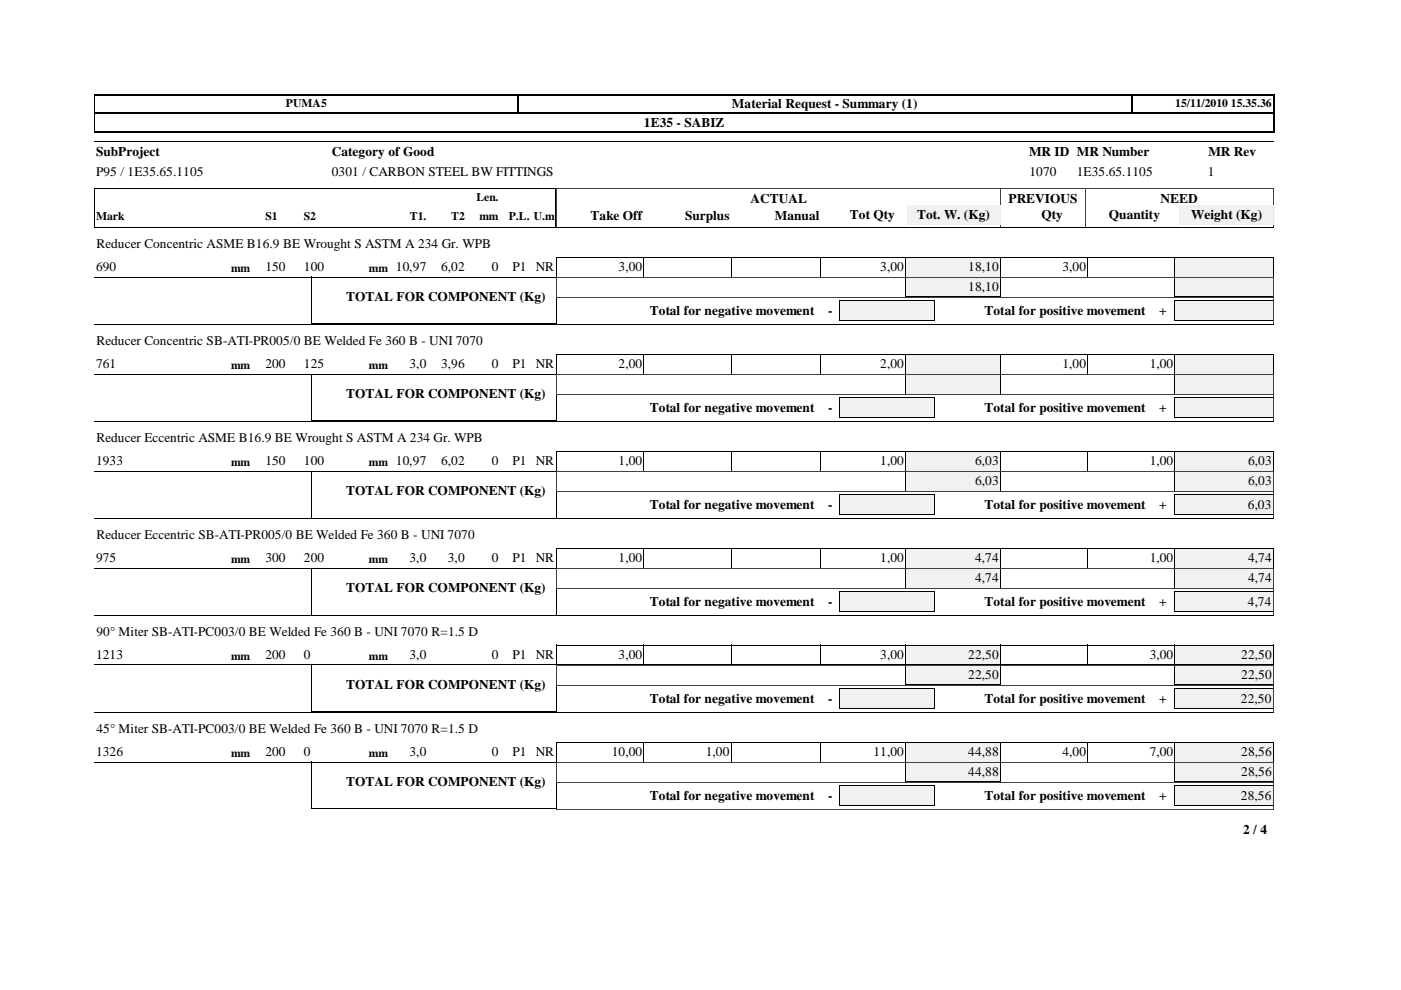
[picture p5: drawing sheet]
<svg xmlns="http://www.w3.org/2000/svg" width="297mm" height="210mm" viewBox="0 0 297 210" stroke-linecap="round" stroke-linejoin="round" font-family="sans-serif">
<defs><g id="words">
<g font-size="2.8">
<text x="155.2" y="22.9">Material Request - Summary (1)</text>
<text x="136.5" y="26.8">1E35 - SABIZ</text>
<text x="20.4" y="33.1">SubProject</text>
<text x="70.4" y="33">Category of Good</text>
<text x="218.2" y="33">MR ID MR Number</text>
<text x="256.2" y="33">MR Rev</text>
<text x="20.4" y="37.3">P95 / 1E35.65.1105</text>
<text x="70.4" y="37.2">0301 / CARBON STEEL BW FITTINGS</text>
<text x="218.3" y="37.2">1070</text>
<text x="228.3" y="37.2">1E35.65.1105</text>
<text x="256.1" y="37.2">1</text>
<text x="125.2" y="46.7">Take Off</text>
<text x="145.2" y="46.7">Surplus</text>
<text x="159.1" y="43">ACTUAL</text>
<text x="164.3" y="46.7">Manual</text>
<text x="180.2" y="46.4">Tot Qty</text>
<text x="194.4" y="46.4">Tot. W. (Kg)</text>
<text x="213.8" y="43">PREVIOUS</text>
<text x="220.8" y="46.4">Qty</text>
<text x="235.1" y="46.4">Quantity</text>
<text x="246.1" y="43">NEED</text>
<text x="252.6" y="46.4">Weight (Kg)</text>
<text x="20.4" y="52.6">Reducer Concentric ASME B16.9 BE Wrought S ASTM A 234 Gr. WPB</text>
<text x="20.4" y="57.5">690</text>
<text x="56.3" y="57.5">150</text>
<text x="64.4" y="57.5">100</text>
<text x="83.9" y="57.5">10,97</text>
<text x="93.5" y="57.5">6,02</text>
<text x="104.3" y="57.5">0</text>
<text x="108.7" y="57.5">P1 NR</text>
<text x="131.1" y="57.5">3,00</text>
<text x="186.6" y="57.5">3,00</text>
<text x="205.3" y="57.5">18,10</text>
<text x="225.3" y="57.5">3,00</text>
<text x="73.4" y="63.8">TOTAL FOR COMPONENT (Kg)</text>
<text x="205.3" y="61.7">18,10</text>
<text x="137.7" y="66.8">Total for negative movement</text>
<text x="175.6" y="66.8">-</text>
<text x="208.7" y="66.8">Total for positive movement</text>
<text x="245.7" y="66.8">+</text>
<text x="20.4" y="73.1">Reducer Concentric SB-ATI-PR005/0 BE Welded Fe 360 B - UNI 7070</text>
<text x="20.4" y="78.1">761</text>
<text x="56.3" y="78.1">200</text>
<text x="64.4" y="78.1">125</text>
<text x="86.8" y="78.1">3,0</text>
<text x="93.5" y="78.1">3,96</text>
<text x="104.3" y="78.1">0</text>
<text x="108.7" y="78.1">P1 NR</text>
<text x="131.1" y="78.1">2,00</text>
<text x="186.6" y="78.1">2,00</text>
<text x="225.3" y="78.1">1,00</text>
<text x="243.8" y="78.1">1,00</text>
<text x="73.4" y="84.3">TOTAL FOR COMPONENT (Kg)</text>
<text x="137.7" y="87.4">Total for negative movement</text>
<text x="175.6" y="87.4">-</text>
<text x="208.7" y="87.4">Total for positive movement</text>
<text x="245.7" y="87.4">+</text>
<text x="20.4" y="93.7">Reducer Eccentric ASME B16.9 BE Wrought S ASTM A 234 Gr. WPB</text>
<text x="20.4" y="98.6">1933</text>
<text x="56.3" y="98.6">150</text>
<text x="64.4" y="98.6">100</text>
<text x="83.9" y="98.6">10,97</text>
<text x="93.5" y="98.6">6,02</text>
<text x="104.3" y="98.6">0</text>
<text x="108.7" y="98.6">P1 NR</text>
<text x="131.1" y="98.6">1,00</text>
<text x="186.6" y="98.6">1,00</text>
<text x="206.8" y="98.6">6,03</text>
<text x="243.8" y="98.6">1,00</text>
<text x="264.6" y="98.6">6,03</text>
<text x="73.4" y="104.9">TOTAL FOR COMPONENT (Kg)</text>
<text x="137.7" y="107.9">Total for negative movement</text>
<text x="175.6" y="107.9">-</text>
<text x="206.8" y="102.9">6,03</text>
<text x="208.7" y="107.9">Total for positive movement</text>
<text x="245.7" y="107.9">+</text>
<text x="264.5" y="107.9">6,03</text>
<text x="264.6" y="102.9">6,03</text>
<text x="20.4" y="119.2">975</text>
<text x="20.4" y="114.3">Reducer Eccentric SB-ATI-PR005/0 BE Welded Fe 360 B - UNI 7070</text>
<text x="56.3" y="119.2">300</text>
<text x="64.4" y="119.2">200</text>
<text x="86.8" y="119.2">3,0</text>
<text x="95" y="119.2">3,0</text>
<text x="104.3" y="119.2">0</text>
<text x="108.7" y="119.2">P1 NR</text>
<text x="131.1" y="119.2">1,00</text>
<text x="186.6" y="119.2">1,00</text>
<text x="206.8" y="119.2">4,74</text>
<text x="243.8" y="119.2">1,00</text>
<text x="264.6" y="119.2">4,74</text>
<text x="73.4" y="125.5">TOTAL FOR COMPONENT (Kg)</text>
<text x="206.8" y="123.4">4,74</text>
<text x="264.6" y="123.4">4,74</text>
<text x="137.7" y="128.5">Total for negative movement</text>
<text x="175.6" y="128.5">-</text>
<text x="208.7" y="128.5">Total for positive movement</text>
<text x="245.7" y="128.5">+</text>
<text x="264.5" y="128.5">4,74</text>
<text x="20.4" y="134.8">90° Miter SB-ATI-PC003/0 BE Welded Fe 360 B - UNI 7070 R=1.5 D</text>
<text x="20.4" y="139.7">1213</text>
<text x="56.3" y="139.7">200</text>
<text x="64.4" y="139.7">0</text>
<text x="86.8" y="139.7">3,0</text>
<text x="104.3" y="139.7">0</text>
<text x="108.7" y="139.7">P1 NR</text>
<text x="131.1" y="139.7">3,00</text>
<text x="186.6" y="139.7">3,00</text>
<text x="205.3" y="139.7">22,50</text>
<text x="205.3" y="144">22,50</text>
<text x="243.8" y="139.7">3,00</text>
<text x="263.2" y="139.7">22,50</text>
<text x="263.2" y="144">22,50</text>
<text x="73.4" y="146">TOTAL FOR COMPONENT (Kg)</text>
<text x="137.7" y="149.1">Total for negative movement</text>
<text x="175.6" y="149.1">-</text>
<text x="208.7" y="149.1">Total for positive movement</text>
<text x="245.7" y="149.1">+</text>
<text x="263.1" y="149">22,50</text>
<text x="20.4" y="155.4">45° Miter SB-ATI-PC003/0 BE Welded Fe 360 B - UNI 7070 R=1.5 D</text>
<text x="20.4" y="160.3">1326</text>
<text x="56.3" y="160.3">200</text>
<text x="64.4" y="160.3">0</text>
<text x="86.8" y="160.3">3,0</text>
<text x="104.3" y="160.3">0</text>
<text x="108.7" y="160.3">P1 NR</text>
<text x="129.7" y="160.3">10,00</text>
<text x="149.6" y="160.3">1,00</text>
<text x="185.2" y="160.3">11,00</text>
<text x="205.3" y="160.3">44,88</text>
<text x="225.3" y="160.3">4,00</text>
<text x="243.8" y="160.3">7,00</text>
<text x="263.2" y="160.3">28,56</text>
<text x="73.4" y="166.6">TOTAL FOR COMPONENT (Kg)</text>
<text x="205.3" y="164.5">44,88</text>
<text x="263.2" y="164.5">28,56</text>
<text x="137.7" y="169.6">Total for negative movement</text>
<text x="175.6" y="169.6">-</text>
<text x="208.7" y="169.6">Total for positive movement</text>
<text x="245.7" y="169.6">+</text>
<text x="263.1" y="169.6">28,56</text>
<text x="263.6" y="176.9">2 / 4</text>
</g>
<g font-size="2.5">
<text x="60.6" y="22.6">PUMA5</text>
<text x="249.2" y="22.6">15/11/2010 15.35.36</text>
<text x="20.4" y="46.7">Mark</text>
<text x="56.3" y="46.7">S1</text>
<text x="64.4" y="46.7">S2</text>
<text x="86.9" y="46.7">T1.</text>
<text x="95.7" y="46.7">T2</text>
<text x="101" y="42.7">Len.</text>
<text x="101.6" y="46.7">mm</text>
<text x="107.9" y="46.7">P.L. U.m</text>
<text x="49" y="57.7">mm</text>
<text x="78.2" y="57.7">mm</text>
<text x="49" y="78.3">mm</text>
<text x="78.2" y="78.3">mm</text>
<text x="49" y="98.9">mm</text>
<text x="78.2" y="98.9">mm</text>
<text x="49" y="119.5">mm</text>
<text x="78.2" y="119.5">mm</text>
<text x="49" y="140">mm</text>
<text x="78.2" y="140">mm</text>
<text x="49" y="160.6">mm</text>
<text x="78.2" y="160.6">mm</text>
</g>
</g></defs>
<path d="M270.1 20v4.1M20 20.1h250.3M20 24h250.3M20 27.9h250.3" fill="none" stroke="#000" stroke-width=".25"/>
<path d="M239.9 20v4.1" fill="none" stroke="#000" stroke-width=".38"/>
<path d="M109.9 20v4.1" fill="none" stroke="#000" stroke-width=".34"/>
<path d="M20.1 20v8M20 30h250M20 39.9h97.9M20 39.9v8.3l97.9 .1v-8.4" fill="none" stroke="#000" stroke-width=".21"/>
<path d="M20 24h250.3M270.1 23.9v4.1" fill="none" stroke="#000" stroke-width=".3"/>
<path d="M118 39.9h152M118 39.9v8.3h152M212.1 39.9v8.4M212.2 39.9v8.4M230.1 39.9v8.4M270 39.9v8.4" fill="none" stroke="#404040" stroke-width=".21"/>
<path d="M99.6 43.9h6.4v3.8h-6.4z" fill="#fff"/>
<g fill="#f1f1f1">
<path d="M192.3 43.4h19.8v4.2h-19.8z"/>
<path d="M250 43.4h20.2v4.2h-20.2z"/>
</g>
<path d="M20 48.3h250M20 58.7h172.1M136.5 54.5v4.3M155 54.5v4.3M174.1 54.5v4.3M192 54.5v4.3M192.1 54.5h-74.1v4.3M212.1 54.5h37v4.3M212.1 58.7h37M212.1 54.5v4.3M230.6 54.5v4.3" fill="none" stroke="#000" stroke-width=".21"/>
<path d="M192.1 54.5h20v4.2h-20z" fill="#f1f1f1"/>
<path d="M192 58.7h20.1M192 58.8v-4.3h20.1v4.3" fill="none" stroke="#000" stroke-width=".21"/>
<path d="M249.1 54.5h20.9v4.2h-20.9z" fill="#f1f1f1"/>
<path d="M249.1 54.5h20.9M249.1 58.7h20.9M249.1 54.5v4.3M270 54.5v4.3" fill="none" stroke="#000" stroke-width=".21"/>
<path d="M192.1 58.7h20v4.2h-20z" fill="#f1f1f1"/>
<path d="M192 58.7h20.1v4.3h-20.1z" fill="none" stroke="#000" stroke-width=".21"/>
<path d="M249.1 58.7h20.9v4.2h-20.9z" fill="#f1f1f1"/>
<path d="M249.1 58.7h20.9M249.1 58.7v4.3M270 58.7v4.3M249.1 63h20.9" fill="none" stroke="#000" stroke-width=".21"/>
<path d="M249.1 63.8h20.8v4.1h-20.8z" fill="#f1f1f1"/>
<path d="M249 68h21M249.1 68l-.1-4.3h21l-.1 4.3" fill="none" stroke="#000" stroke-width=".21"/>
<path d="M178 63.8h20v4.1h-20z" fill="#f1f1f1"/>
<g fill="none" stroke="#000" stroke-width=".21">
<path d="M66 58.7h52.1l-.1 10h-52zM20 68.8h250M20 79.3h172.1M136.5 75.1v4.2M155 75.1v4.2M174.1 75.1v4.2M177.9 68h20.2M177.9 68v-4.3h20.2v4.3M192 75.1v4.2M192.1 75.1h-74.1v4.2M212.1 75.1h37v4.2M212.1 79.3h37"/>
<path d="M212.1 75.1v4.2M230.6 75.1v4.2"/>
</g>
<path d="M118 58.8h152.1M118 58.8v4.3h152.1M270.1 58.8v4.3M118 68.8h152.1M118 63v5.8M270.1 63v5.8" fill="none" stroke="#404040" stroke-width=".21"/>
<path d="M192.1 75.1h20v4.2h-20z" fill="#f1f1f1"/>
<path d="M192 79.3h20.1M192 79.3v-4.2h20.1v4.2" fill="none" stroke="#000" stroke-width=".21"/>
<path d="M249.1 75.1h20.9v4.2h-20.9z" fill="#f1f1f1"/>
<path d="M249.1 75.1h20.9M249.1 79.3h20.9M249.1 75.1v4.2M270 75.1v4.2" fill="none" stroke="#000" stroke-width=".21"/>
<path d="M192.1 79.3h20v4.2h-20z" fill="#f1f1f1"/>
<path d="M192 83.5h20.1M192 83.6v-4.3h20.1v4.3" fill="none" stroke="#000" stroke-width=".21"/>
<path d="M249.1 79.3h20.9v4.2h-20.9z" fill="#f1f1f1"/>
<path d="M249.1 79.3h20.9M249.1 79.3v4.3M270 79.3v4.3M249.1 83.5h20.9" fill="none" stroke="#000" stroke-width=".21"/>
<path d="M249.1 84.3h20.8v4.2h-20.8z" fill="#f1f1f1"/>
<path d="M249 84.3h21M249 88.5h21M249.1 84.3v4.3M269.9 84.3v4.3" fill="none" stroke="#000" stroke-width=".21"/>
<path d="M178 84.3h20v4.2h-20z" fill="#f1f1f1"/>
<g fill="none" stroke="#000" stroke-width=".21">
<path d="M66 79.3h52.1l-.1 10h-52zM20 89.4h250M20 99.9h172.1M118 95.7h74.1M118 95.6v4.3M136.5 95.6v4.3M155 95.6v4.3M174.1 95.6v4.3M177.9 84.3h20.2M177.9 88.5h20.2M177.9 84.3v4.3M192 95.6v4.3"/>
<path d="M198.1 84.3v4.3M212.1 95.7h37M212.1 99.9h37M212.1 95.6v4.3M230.6 95.6v4.3M249.1 95.6v4.3"/>
</g>
<path d="M118 89.4h152.1M118 83.6v5.8M270.1 83.6v5.8M270.1 83.6h-152.1v-4.2h152.1v4.3" fill="none" stroke="#404040" stroke-width=".21"/>
<path d="M192.1 95.6h20v4.3h-20z" fill="#f1f1f1"/>
<path d="M192 95.7h20.1M192 99.9h20.1M192 95.6v4.3M212.1 95.6v4.3" fill="none" stroke="#000" stroke-width=".21"/>
<path d="M249.1 95.6h20.9v4.3h-20.9z" fill="#f1f1f1"/>
<path d="M249.1 95.7h20.9M249.1 99.9h20.9M249.1 95.6v4.3M270 95.6v4.3" fill="none" stroke="#000" stroke-width=".21"/>
<path d="M192.1 99.9h20v4.2h-20z" fill="#f1f1f1"/>
<path d="M192 104.1h20.1M192 104.1v-4.2h20.1v4.2" fill="none" stroke="#000" stroke-width=".21"/>
<path d="M249.1 99.9h20.9v4.2h-20.9z" fill="#f1f1f1"/>
<path d="M249.1 99.9h20.9M249.1 99.9v4.2M270 99.9v4.2M249.1 104.1h20.9" fill="none" stroke="#000" stroke-width=".21"/>
<path d="M249.1 104.9h20.8v4.2h-20.8z" fill="#f1f1f1"/>
<path d="M249 104.9h21M249.1 104.9l-.1 4.2h20.9v-4.2" fill="none" stroke="#000" stroke-width=".21"/>
<path d="M178 104.9h20v4.2h-20z" fill="#f1f1f1"/>
<g fill="none" stroke="#000" stroke-width=".21">
<path d="M20 110h250M66 109.8h52.1M66 109.9v-10h52.1l-.1 10M118 116.2h74.1M118 116.2v4.3M136.5 116.2v4.3M155 116.2v4.3M174.1 116.2v4.3M177.9 104.9h20.2M177.9 104.9v4.2h20.2v-4.2M192 116.2v4.3M212.1 116.2h37"/>
<path d="M212.1 116.2v4.3M230.6 116.2v4.3M249.1 116.2v4.3h-37M20 120.5h172.1"/>
</g>
<path d="M118 104.2v5.8h152.1v-5.8h-152.1v-4.3l152.1 .1v4.2" fill="none" stroke="#404040" stroke-width=".21"/>
<path d="M192.1 116.2h20v4.2h-20z" fill="#f1f1f1"/>
<path d="M192 116.2h20.1M192 116.2v4.3h20.1v-4.3" fill="none" stroke="#000" stroke-width=".21"/>
<path d="M249.1 116.2h20.9v4.2h-20.9z" fill="#f1f1f1"/>
<path d="M249.1 116.2h20.9M249.1 116.2v4.3M270 116.2v4.3M249.1 120.5h20.9" fill="none" stroke="#000" stroke-width=".21"/>
<path d="M192.1 120.4h20v4.3h-20z" fill="#f1f1f1"/>
<path d="M192 120.5h20.1M192 124.7h20.1M192 120.4v4.3M212.1 120.4v4.3" fill="none" stroke="#000" stroke-width=".21"/>
<path d="M249.1 120.4h20.9v4.3h-20.9z" fill="#f1f1f1"/>
<path d="M249.1 120.5h20.9M249.1 124.7h20.9M249.1 120.4v4.3M270 120.4v4.3" fill="none" stroke="#000" stroke-width=".21"/>
<path d="M249.1 125.5h20.8v4.2h-20.8z" fill="#f1f1f1"/>
<path d="M249 125.5h21M249.1 125.4l-.1 4.3h20.9v-4.3" fill="none" stroke="#000" stroke-width=".21"/>
<path d="M178 125.5h20v4.2h-20z" fill="#f1f1f1"/>
<g fill="none" stroke="#000" stroke-width=".21">
<path d="M20 130.5h250M66 120.5h52.1M66 130.4h52.1M66 120.4v10M118 120.4v10M136.5 136.7v4.3M155 136.7v4.3M174.1 136.7v4.3M177.9 125.5h20.2M177.9 125.4v4.3h20.2v-4.3M192 136.7v4.3M192.1 136.8h-74.1v4.2"/>
<path d="M212.1 136.8h37v4.2h-37M212.1 136.7v4.3M230.6 136.7v4.3M20 141h172.1"/>
</g>
<path d="M118 124.8v5.7l152.1 .1v-5.8h-152.1v-4.3h152.1v4.3" fill="none" stroke="#404040" stroke-width=".21"/>
<path d="M192.1 136.7h20v4.3h-20z" fill="#f1f1f1"/>
<path d="M192 136.8h20.1v4.2h-20.1z" fill="none" stroke="#000" stroke-width=".21"/>
<path d="M249.1 136.7h20.9v4.3h-20.9z" fill="#f1f1f1"/>
<path d="M249.1 136.8h20.9M249.1 136.7v4.3M270 136.7v4.3M249.1 141h20.9" fill="none" stroke="#000" stroke-width=".21"/>
<path d="M192.1 141h20v4.2h-20z" fill="#f1f1f1"/>
<path d="M192 141h20.1v4.2h-20.1z" fill="none" stroke="#000" stroke-width=".21"/>
<path d="M249.1 141h20.9v4.2h-20.9z" fill="#f1f1f1"/>
<path d="M249.1 141h20.9M249.1 145.2h20.9M249.1 141v4.2M270 141v4.2" fill="none" stroke="#000" stroke-width=".21"/>
<path d="M249.1 146h20.8v4.2h-20.8z" fill="#f1f1f1"/>
<path d="M249 146h21l-.1 4.2h-20.9z" fill="none" stroke="#000" stroke-width=".21"/>
<path d="M178 146h20v4.2h-20z" fill="#f1f1f1"/>
<g fill="none" stroke="#000" stroke-width=".21">
<path d="M20 151.1h250M66 141h52.1l-.1 10-52-.1zM136.5 157.3v4.3M155 157.3v4.3M174.1 157.3v4.3M177.9 146h20.2v4.2h-20.2zM192 157.3v4.3M192.1 157.3h-74.1v4.3M212.1 157.3h37v4.3M212.1 157.3v4.3M230.6 157.3v4.3M20 161.6h172.1"/>
<path d="M212.1 161.6h37"/>
</g>
<path d="M118 141.1h152.1M118 141.1v4.2M118 145.3v5.8h152.1v-5.8h-152.1M270.1 141.1v4.2" fill="none" stroke="#404040" stroke-width=".21"/>
<path d="M192.1 157.3h20v4.2h-20z" fill="#f1f1f1"/>
<path d="M192 161.6h20.1M192 161.6v-4.3h20.1v4.3" fill="none" stroke="#000" stroke-width=".21"/>
<path d="M249.1 157.3h20.9v4.2h-20.9z" fill="#f1f1f1"/>
<path d="M249.1 157.3h20.9M249.1 157.3v4.3M270 157.3v4.3M249.1 161.6h20.9" fill="none" stroke="#000" stroke-width=".21"/>
<path d="M192.1 161.5h20v4.3h-20z" fill="#f1f1f1"/>
<path d="M192 161.6h20.1v4.2h-20.1z" fill="none" stroke="#000" stroke-width=".21"/>
<path d="M249.1 161.5h20.9v4.3h-20.9z" fill="#f1f1f1"/>
<path d="M249.1 161.6h20.9M249.1 165.8h20.9M249.1 161.5v4.3M270 161.5v4.3" fill="none" stroke="#000" stroke-width=".21"/>
<path d="M249.1 166.6h20.8v4.2h-20.8z" fill="#f1f1f1"/>
<path d="M249 170.8h21M249.1 170.8l-.1-4.2h21l-.1 4.2" fill="none" stroke="#000" stroke-width=".21"/>
<path d="M178 166.6h20v4.2h-20z" fill="#f1f1f1"/>
<path d="M66 161.6h52.1l-.1 9.9h-52zM177.9 170.8h20.2M177.9 170.8v-4.2h20.2v4.2" fill="none" stroke="#000" stroke-width=".21"/>
<path d="M118 161.6h152.1M118 161.6v4.3h152.1M118 171.6h152.1M118 165.9v5.8M270.1 161.6v4.3M270.1 165.9v5.8" fill="none" stroke="#404040" stroke-width=".21"/>
<use href="#words"/>
</svg>
